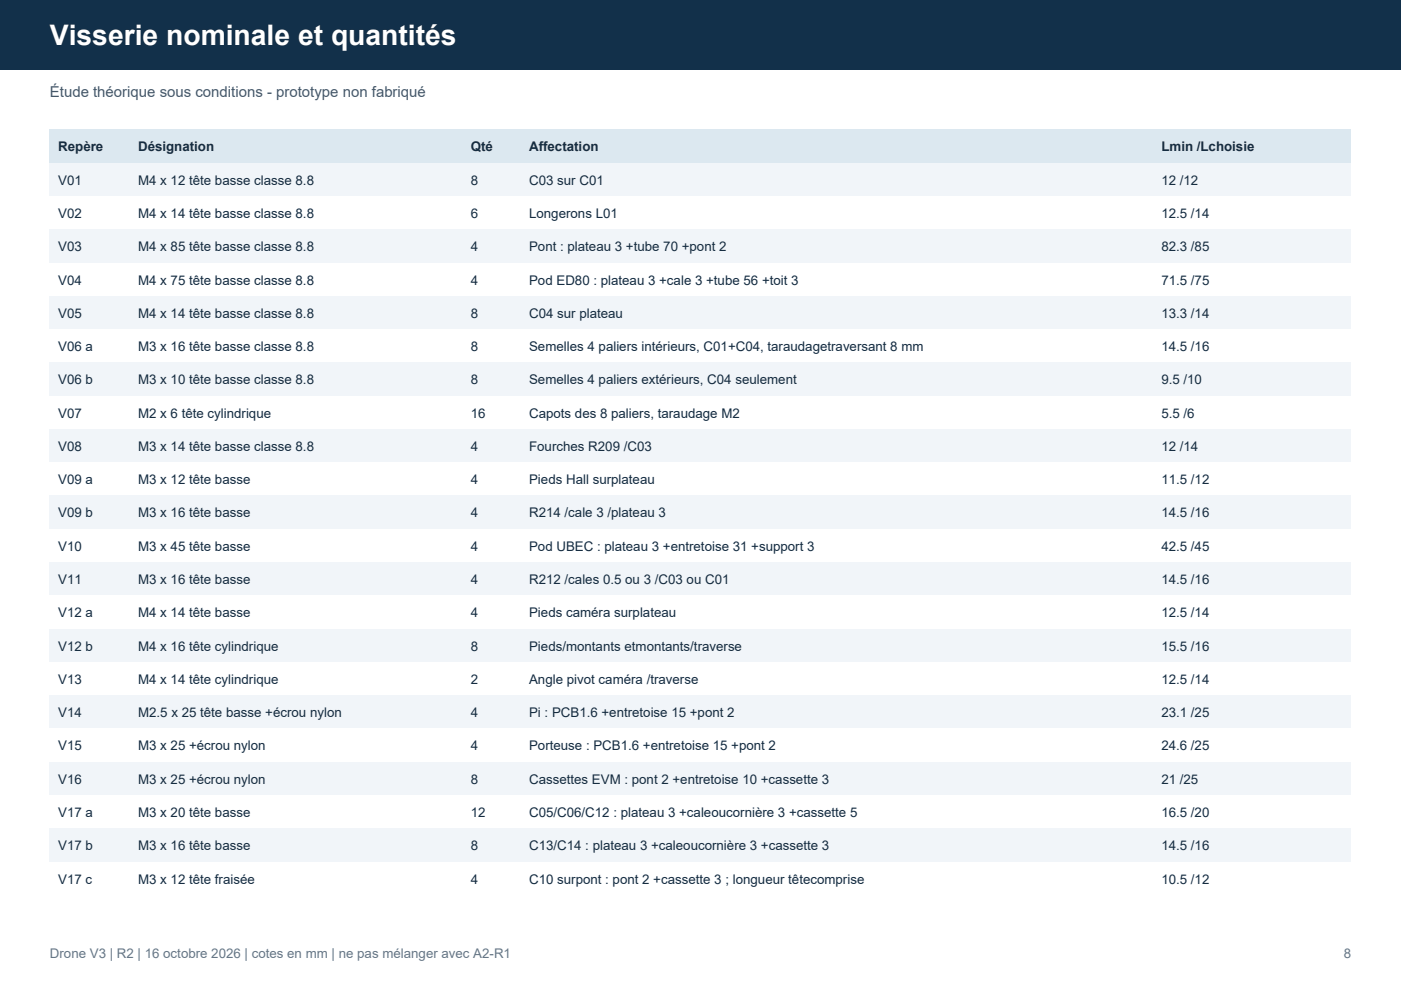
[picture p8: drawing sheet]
<svg xmlns="http://www.w3.org/2000/svg" width="297mm" height="210mm" viewBox="0 0 297 210" stroke-linecap="round" stroke-linejoin="round" font-family="sans-serif">
<defs><g id="words">
<text font-size="6" fill="#fff" x="10.6" y="9.5">Visserie nominale et quantités</text>
<text font-size="3.2" fill="#475569" x="10.6" y="20.5">Étude théorique sous conditions - prototype non fabriqué</text>
<g font-size="2.8" fill="#152c40">
<text x="12.3" y="32.1">Repère</text>
<text x="29.3" y="32.1">Désignation</text>
<text x="99.8" y="32.1">Qté</text>
<text x="112.2" y="32.1">Affectation</text>
<text x="246.2" y="32.1">Lmin /Lchoisie</text>
<text x="12.3" y="39.2">V01</text>
<text x="29.3" y="39.2">M4 x 12 tête basse classe 8.8</text>
<text x="99.8" y="39.2">8</text>
<text x="112.2" y="39.2">C03 sur C01</text>
<text x="246.2" y="39.2">12 /12</text>
<text x="12.3" y="46.2">V02</text>
<text x="29.3" y="46.2">M4 x 14 tête basse classe 8.8</text>
<text x="99.8" y="46.2">6</text>
<text x="112.2" y="46.2">Longerons L01</text>
<text x="246.2" y="46.2">12.5 /14</text>
<text x="12.3" y="53.3">V03</text>
<text x="29.3" y="53.3">M4 x 85 tête basse classe 8.8</text>
<text x="99.8" y="53.3">4</text>
<text x="112.2" y="53.3">Pont : plateau 3 +tube 70 +pont 2</text>
<text x="246.2" y="53.3">82.3 /85</text>
<text x="12.3" y="60.3">V04</text>
<text x="29.3" y="60.3">M4 x 75 tête basse classe 8.8</text>
<text x="99.8" y="60.3">4</text>
<text x="112.2" y="60.3">Pod ED80 : plateau 3 +cale 3 +tube 56 +toit 3</text>
<text x="246.2" y="60.3">71.5 /75</text>
<text x="12.3" y="67.4">V05</text>
<text x="29.3" y="67.4">M4 x 14 tête basse classe 8.8</text>
<text x="99.8" y="67.4">8</text>
<text x="112.2" y="67.4">C04 sur plateau</text>
<text x="246.2" y="67.4">13.3 /14</text>
<text x="12.3" y="74.4">V06 a</text>
<text x="29.3" y="74.4">M3 x 16 tête basse classe 8.8</text>
<text x="99.8" y="74.4">8</text>
<text x="112.2" y="74.4">Semelles 4 paliers intérieurs, C01+C04, taraudagetraversant 8 mm</text>
<text x="246.2" y="74.4">14.5 /16</text>
<text x="12.3" y="81.5">V06 b</text>
<text x="29.3" y="81.5">M3 x 10 tête basse classe 8.8</text>
<text x="99.8" y="81.5">8</text>
<text x="112.2" y="81.5">Semelles 4 paliers extérieurs, C04 seulement</text>
<text x="246.2" y="81.5">9.5 /10</text>
<text x="12.3" y="88.5">V07</text>
<text x="29.3" y="88.5">M2 x 6 tête cylindrique</text>
<text x="99.8" y="88.5">16</text>
<text x="112.2" y="88.5">Capots des 8 paliers, taraudage M2</text>
<text x="246.2" y="88.5">5.5 /6</text>
<text x="12.3" y="95.6">V08</text>
<text x="29.3" y="95.6">M3 x 14 tête basse classe 8.8</text>
<text x="99.8" y="95.6">4</text>
<text x="112.2" y="95.6">Fourches R209 /C03</text>
<text x="246.2" y="95.6">12 /14</text>
<text x="12.3" y="102.7">V09 a</text>
<text x="29.3" y="102.7">M3 x 12 tête basse</text>
<text x="99.8" y="102.7">4</text>
<text x="112.2" y="102.7">Pieds Hall surplateau</text>
<text x="246.2" y="102.7">11.5 /12</text>
<text x="12.3" y="109.7">V09 b</text>
<text x="29.3" y="109.7">M3 x 16 tête basse</text>
<text x="99.8" y="109.7">4</text>
<text x="112.2" y="109.7">R214 /cale 3 /plateau 3</text>
<text x="246.2" y="109.7">14.5 /16</text>
<text x="12.3" y="116.8">V10</text>
<text x="29.3" y="116.8">M3 x 45 tête basse</text>
<text x="99.8" y="116.8">4</text>
<text x="112.2" y="116.8">Pod UBEC : plateau 3 +entretoise 31 +support 3</text>
<text x="246.2" y="116.8">42.5 /45</text>
<text x="12.3" y="123.8">V11</text>
<text x="29.3" y="123.8">M3 x 16 tête basse</text>
<text x="99.8" y="123.8">4</text>
<text x="112.2" y="123.8">R212 /cales 0.5 ou 3 /C03 ou C01</text>
<text x="246.2" y="123.8">14.5 /16</text>
<text x="12.3" y="130.9">V12 a</text>
<text x="29.3" y="130.9">M4 x 14 tête basse</text>
<text x="99.8" y="130.9">4</text>
<text x="112.2" y="130.9">Pieds caméra surplateau</text>
<text x="246.2" y="130.9">12.5 /14</text>
<text x="12.3" y="137.9">V12 b</text>
<text x="29.3" y="137.9">M4 x 16 tête cylindrique</text>
<text x="99.8" y="137.9">8</text>
<text x="112.2" y="137.9">Pieds/montants etmontants/traverse</text>
<text x="246.2" y="137.9">15.5 /16</text>
<text x="12.3" y="145">V13</text>
<text x="29.3" y="145">M4 x 14 tête cylindrique</text>
<text x="99.8" y="145">2</text>
<text x="112.2" y="145">Angle pivot caméra /traverse</text>
<text x="246.2" y="145">12.5 /14</text>
<text x="12.3" y="152">V14</text>
<text x="29.3" y="152">M2.5 x 25 tête basse +écrou nylon</text>
<text x="99.8" y="152">4</text>
<text x="112.2" y="152">Pi : PCB1.6 +entretoise 15 +pont 2</text>
<text x="246.2" y="152">23.1 /25</text>
<text x="12.3" y="159.1">V15</text>
<text x="29.3" y="159.1">M3 x 25 +écrou nylon</text>
<text x="99.8" y="159.1">4</text>
<text x="112.2" y="159.1">Porteuse : PCB1.6 +entretoise 15 +pont 2</text>
<text x="246.2" y="159.1">24.6 /25</text>
<text x="12.3" y="166.2">V16</text>
<text x="29.3" y="166.2">M3 x 25 +écrou nylon</text>
<text x="99.8" y="166.2">8</text>
<text x="112.2" y="166.2">Cassettes EVM : pont 2 +entretoise 10 +cassette 3</text>
<text x="246.2" y="166.2">21 /25</text>
<text x="12.3" y="173.2">V17 a</text>
<text x="29.3" y="173.2">M3 x 20 tête basse</text>
<text x="99.8" y="173.2">12</text>
<text x="112.2" y="173.2">C05/C06/C12 : plateau 3 +caleoucornière 3 +cassette 5</text>
<text x="246.2" y="173.2">16.5 /20</text>
<text x="12.3" y="180.3">V17 b</text>
<text x="29.3" y="180.3">M3 x 16 tête basse</text>
<text x="99.8" y="180.3">8</text>
<text x="112.2" y="180.3">C13/C14 : plateau 3 +caleoucornière 3 +cassette 3</text>
<text x="246.2" y="180.3">14.5 /16</text>
<text x="12.3" y="187.3">V17 c</text>
<text x="29.3" y="187.3">M3 x 12 tête fraisée</text>
<text x="99.8" y="187.3">4</text>
<text x="112.2" y="187.3">C10 surpont : pont 2 +cassette 3 ; longueur têtecomprise</text>
<text x="246.2" y="187.3">10.5 /12</text>
</g>
<g font-size="2.8" fill="#64748b">
<text x="10.6" y="203.2">Drone V3 | R2 | 16 octobre 2026 | cotes en mm | ne pas mélanger avec A2-R1</text>
<text x="284.9" y="203.2">8</text>
</g>
</g></defs>
<path d="M0 0h297v14.8h-297z" fill-rule="evenodd" fill="#12304a"/>
<path d="M10.6 27.5h275.9v7.1h-275.9z" fill-rule="evenodd" fill="#dce8f0"/>
<path d="M10.6 34.6h275.9v7h-275.9z" fill-rule="evenodd" fill="#f1f5f9"/>
<path d="M10.6 41.6h275.9v7.1h-275.9z" fill-rule="evenodd" fill="#fff"/>
<path d="M10.6 48.7h275.9v7h-275.9z" fill-rule="evenodd" fill="#f1f5f9"/>
<path d="M10.6 55.7h275.9v7.1h-275.9z" fill-rule="evenodd" fill="#fff"/>
<path d="M10.6 62.8h275.9v7h-275.9z" fill-rule="evenodd" fill="#f1f5f9"/>
<path d="M10.6 69.8h275.9v7.1h-275.9z" fill-rule="evenodd" fill="#fff"/>
<path d="M10.6 76.9h275.9v7.1h-275.9z" fill-rule="evenodd" fill="#f1f5f9"/>
<path d="M10.6 84h275.9v7h-275.9z" fill-rule="evenodd" fill="#fff"/>
<path d="M10.6 91h275.9v7.1h-275.9z" fill-rule="evenodd" fill="#f1f5f9"/>
<path d="M10.6 98.1h275.9v7h-275.9z" fill-rule="evenodd" fill="#fff"/>
<path d="M10.6 105.1h275.9v7.1h-275.9z" fill-rule="evenodd" fill="#f1f5f9"/>
<path d="M10.6 112.2h275.9v7h-275.9z" fill-rule="evenodd" fill="#fff"/>
<path d="M10.6 119.2h275.9v7.1h-275.9z" fill-rule="evenodd" fill="#f1f5f9"/>
<path d="M10.6 126.3h275.9v7h-275.9z" fill-rule="evenodd" fill="#fff"/>
<path d="M10.6 133.3h275.9v7.1h-275.9z" fill-rule="evenodd" fill="#f1f5f9"/>
<path d="M10.6 140.4h275.9v7.1h-275.9z" fill-rule="evenodd" fill="#fff"/>
<path d="M10.6 147.5h275.9v7h-275.9z" fill-rule="evenodd" fill="#f1f5f9"/>
<path d="M10.6 154.5h275.9v7.1h-275.9z" fill-rule="evenodd" fill="#fff"/>
<path d="M10.6 161.6h275.9v7h-275.9z" fill-rule="evenodd" fill="#f1f5f9"/>
<path d="M10.6 168.6h275.9v7.1h-275.9z" fill-rule="evenodd" fill="#fff"/>
<path d="M10.6 175.7h275.9v7h-275.9z" fill-rule="evenodd" fill="#f1f5f9"/>
<path d="M10.6 182.7h275.9v7.1h-275.9z" fill-rule="evenodd" fill="#fff"/>
<use href="#words"/>
</svg>
